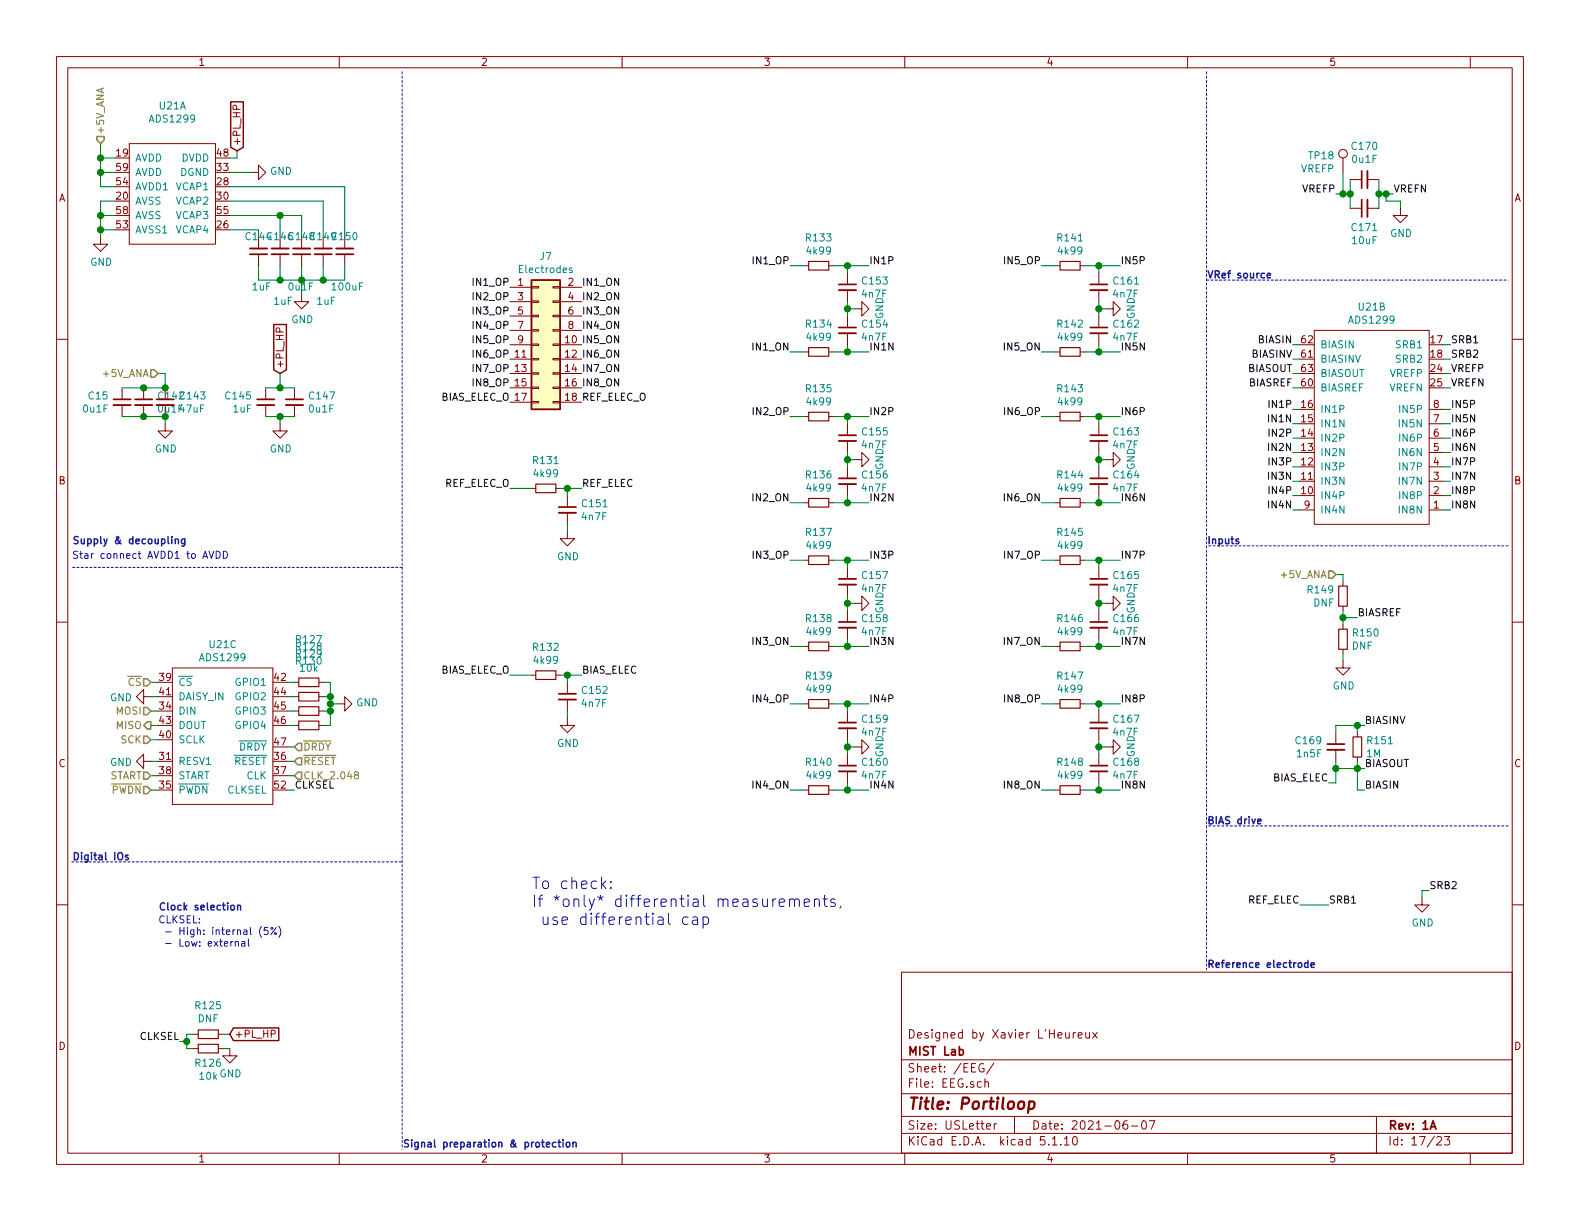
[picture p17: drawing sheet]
<svg xmlns="http://www.w3.org/2000/svg" width="279mm" height="216mm" viewBox="0 0 279 216" stroke-linecap="round" stroke-linejoin="round" font-family="sans-serif">
<defs><g id="words">
<g font-size="2.8" fill="#0000c2">
<text x="94" y="157.2">To check:</text>
<text x="94" y="160.4">If *only* differential measurements,</text>
<text x="94.8" y="163.6">use differential cap</text>
</g>
<text font-size="2.8" fill="#840000" x="160.4" y="196.2">Title: Portiloop</text>
<g font-size="2.1" fill="#840000">
<text x="160.4" y="183.6">Designed by Xavier L'Heureux</text>
<text x="160.4" y="189.6">Sheet: /EEG/</text>
<text x="160.4" y="186.6">MIST Lab</text>
<text x="160.4" y="192.3">File: EEG.sch</text>
<text x="160.4" y="202.5">KiCad E.D.A. kicad 5.1.10</text>
<text x="160.4" y="199.7">Size: USLetter</text>
<text x="182.4" y="199.7">Date: 2021-06-07</text>
<text x="245.4" y="199.7">Rev: 1A</text>
<text x="245.4" y="202.5">Id: 17/23</text>
</g>
<g font-size="1.8" fill="#840000">
<text x="35" y="11.6">1</text>
<text x="85" y="11.6">2</text>
<text x="135" y="11.6">3</text>
<text x="185" y="11.6">4</text>
<text x="235" y="11.6">5</text>
<text x="20.6" y="27.7">19</text>
<text x="38.4" y="27.7">48</text>
<text x="42.5" y="25.9" transform="rotate(-90 42.5 25.9)">+PL_HP</text>
<text x="10.4" y="35.6">A</text>
<text x="20.6" y="35.3">20</text>
<text x="20.6" y="32.8">54</text>
<text x="20.6" y="30.2">59</text>
<text x="38.4" y="32.8">28</text>
<text x="38.4" y="35.3">30</text>
<text x="38.4" y="30.2">33</text>
<text x="267.8" y="35.6">A</text>
<text x="20.6" y="40.4">53</text>
<text x="20.6" y="37.8">58</text>
<text x="38.4" y="40.4">26</text>
<text x="38.4" y="37.8">55</text>
<text x="91.6" y="50.5">1</text>
<text x="91.6" y="53.1">3</text>
<text x="100.5" y="50.5">2</text>
<text x="100.5" y="53.1">4</text>
<text x="91.6" y="55.6">5</text>
<text x="91.6" y="58.2">7</text>
<text x="100.5" y="55.6">6</text>
<text x="100.5" y="58.2">8</text>
<text x="50.2" y="65.3" transform="rotate(-90 50.2 65.3)">+PL_HP</text>
<text x="91.6" y="60.7">9</text>
<text x="230.2" y="63.2">61</text>
<text x="230.2" y="60.7">62</text>
<text x="230.2" y="65.8">63</text>
<text x="253" y="60.7">17</text>
<text x="253" y="63.2">18</text>
<text x="253" y="65.8">24</text>
<text x="91.1" y="70.9">17</text>
<text x="230.2" y="68.3">60</text>
<text x="253" y="68.3">25</text>
<text x="230.2" y="77.2">14</text>
<text x="230.2" y="74.7">15</text>
<text x="230.2" y="72.1">16</text>
<text x="253.5" y="77.2">6</text>
<text x="253.5" y="74.7">7</text>
<text x="253.5" y="72.1">8</text>
<text x="230.2" y="82.3">12</text>
<text x="230.2" y="79.8">13</text>
<text x="253.5" y="82.3">4</text>
<text x="253.5" y="79.8">5</text>
<text x="10.4" y="85.6">B</text>
<text x="230.2" y="87.4">10</text>
<text x="230.2" y="84.8">11</text>
<text x="230.7" y="89.9">9</text>
<text x="253.5" y="89.9">1</text>
<text x="253.5" y="87.4">2</text>
<text x="253.5" y="84.8">3</text>
<text x="267.8" y="85.6">B</text>
<text x="28.2" y="125.5">34</text>
<text x="28.2" y="120.4">39</text>
<text x="28.2" y="122.9">41</text>
<text x="48.6" y="120.4">42</text>
<text x="48.6" y="122.9">44</text>
<text x="48.6" y="125.5">45</text>
<text x="28.2" y="130.6">40</text>
<text x="28.2" y="128">43</text>
<text x="48.6" y="128">46</text>
<text x="48.6" y="131.8">47</text>
<text x="10.4" y="135.6">C</text>
<text x="28.2" y="134.4">31</text>
<text x="28.2" y="136.9">38</text>
<text x="48.6" y="134.4">36</text>
<text x="48.6" y="136.9">37</text>
<text x="267.8" y="135.6">C</text>
<text x="28.2" y="139.4">35</text>
<text x="48.6" y="139.4">52</text>
<text x="10.4" y="185.6">D</text>
<text x="41.4" y="183.5">+PL_HP</text>
<text x="267.8" y="185.6">D</text>
<text x="35" y="205.5">1</text>
<text x="85" y="205.5">2</text>
<text x="135" y="205.5">3</text>
<text x="185" y="205.5">4</text>
<text x="235" y="205.5">5</text>
</g>
<g font-size="1.8" fill="#848400">
<text x="18.4" y="23.9" transform="rotate(-90 18.4 23.9)">+5V_ANA</text>
<text x="18.4" y="66.7">+5V_ANA</text>
<text x="226.7" y="102.2">+5V_ANA</text>
<text x="22.7" y="121.3">CS</text>
<text x="20.6" y="126.4">MOSI</text>
<text x="20.6" y="128.9">MISO</text>
<text x="21.4" y="131.4">SCK</text>
<text x="19.3" y="137.8">START</text>
<text x="53.6" y="135.3">RESET</text>
<text x="53.6" y="132.7">DRDY</text>
<text x="53.6" y="137.8">CLK_2.048</text>
<text x="19.7" y="140.3">PWDN</text>
</g>
<g font-size="1.8" fill="#008484">
<text x="26.6" y="21.7">ADS1299</text>
<text x="28.2" y="19.4">U21A</text>
<text x="23.9" y="28.6">AVDD</text>
<text x="32.1" y="28.6">DVDD</text>
<text x="231.5" y="28.2">TP18</text>
<text x="239.2" y="26.5">C170</text>
<text x="239.2" y="28.8">0u1F</text>
<text x="23.9" y="33.7">AVDD1</text>
<text x="23.9" y="31.1">AVDD</text>
<text x="31.2" y="33.7">VCAP1</text>
<text x="31.9" y="31.1">DGND</text>
<text x="47.8" y="30.9">GND</text>
<text x="230.1" y="30.5">VREFP</text>
<text x="23.9" y="36.2">AVSS</text>
<text x="23.9" y="41.3">AVSS1</text>
<text x="23.9" y="38.7">AVSS</text>
<text x="31.2" y="41.3">VCAP4</text>
<text x="31.2" y="36.2">VCAP2</text>
<text x="31.2" y="38.7">VCAP3</text>
<text x="239.2" y="40.9">C171</text>
<text x="245.8" y="41.9">GND</text>
<text x="16" y="47">GND</text>
<text x="95.6" y="46">J7</text>
<text x="142.7" y="42.7">R133</text>
<text x="142.8" y="45">4k99</text>
<text x="187.1" y="42.7">R141</text>
<text x="187.3" y="45">4k99</text>
<text x="239.2" y="43.2">10uF</text>
<text x="44.7" y="51.4">1uF</text>
<text x="48.5" y="53.9">1uF</text>
<text x="51.1" y="51.4">0u1F</text>
<text x="56.1" y="53.9">1uF</text>
<text x="58.9" y="51.4">100uF</text>
<text x="92" y="48.3">Electrodes</text>
<text x="152.5" y="52.6">4n7F</text>
<text x="152.6" y="50.3">C153</text>
<text x="197" y="52.6">4n7F</text>
<text x="197.1" y="50.3">C161</text>
<text x="51.5" y="57.2">GND</text>
<text x="142.7" y="57.9">R134</text>
<text x="152.6" y="57.9">C154</text>
<text x="156.2" y="56.4" transform="rotate(-90 156.2 56.4)">GND</text>
<text x="187.1" y="57.9">R142</text>
<text x="197.1" y="57.9">C162</text>
<text x="200.7" y="56.4" transform="rotate(-90 200.7 56.4)">GND</text>
<text x="238.7" y="57.2">ADS1299</text>
<text x="240.3" y="54.9">U21B</text>
<text x="142.8" y="60.2">4k99</text>
<text x="152.5" y="60.2">4n7F</text>
<text x="187.3" y="60.2">4k99</text>
<text x="197" y="60.2">4n7F</text>
<text x="233.4" y="64.1">BIASINV</text>
<text x="233.4" y="61.6">BIASIN</text>
<text x="247" y="61.6">SRB1</text>
<text x="247" y="64.1">SRB2</text>
<text x="15.7" y="70.6">C15</text>
<text x="28.1" y="70.6">C142C143</text>
<text x="40" y="70.6">C145</text>
<text x="54.8" y="70.6">C147</text>
<text x="142.7" y="69.4">R135</text>
<text x="142.8" y="71.7">4k99</text>
<text x="187.1" y="69.4">R143</text>
<text x="187.3" y="71.7">4k99</text>
<text x="233.4" y="69.2">BIASREF</text>
<text x="233.4" y="66.7">BIASOUT</text>
<text x="245.7" y="69.2">VREFN</text>
<text x="245.8" y="66.7">VREFP</text>
<text x="14.8" y="72.9">0u1F</text>
<text x="28.1" y="72.9">0u1F47uF</text>
<text x="41.3" y="72.9">1uF</text>
<text x="54.7" y="72.9">0u1F</text>
<text x="152.6" y="77">C155</text>
<text x="197.1" y="77">C163</text>
<text x="233.4" y="75.6">IN1N</text>
<text x="233.4" y="73">IN1P</text>
<text x="247.7" y="75.6">IN5N</text>
<text x="247.8" y="73">IN5P</text>
<text x="27.4" y="80">GND</text>
<text x="47.7" y="80">GND</text>
<text x="94.4" y="82.1">R131</text>
<text x="152.5" y="79.3">4n7F</text>
<text x="156.2" y="83.1" transform="rotate(-90 156.2 83.1)">GND</text>
<text x="197" y="79.3">4n7F</text>
<text x="200.7" y="83.1" transform="rotate(-90 200.7 83.1)">GND</text>
<text x="233.4" y="83.2">IN3P</text>
<text x="233.4" y="80.6">IN2N</text>
<text x="233.4" y="78.1">IN2P</text>
<text x="247.7" y="80.6">IN6N</text>
<text x="247.8" y="83.2">IN7P</text>
<text x="247.8" y="78.1">IN6P</text>
<text x="94.6" y="84.4">4k99</text>
<text x="103.1" y="89.7">C151</text>
<text x="142.7" y="84.6">R136</text>
<text x="142.8" y="86.9">4k99</text>
<text x="152.5" y="86.9">4n7F</text>
<text x="152.6" y="84.6">C156</text>
<text x="187.1" y="84.6">R144</text>
<text x="187.3" y="86.9">4k99</text>
<text x="197" y="86.9">4n7F</text>
<text x="197.1" y="84.6">C164</text>
<text x="233.4" y="88.3">IN4P</text>
<text x="233.4" y="85.7">IN3N</text>
<text x="247.7" y="85.7">IN7N</text>
<text x="247.8" y="88.3">IN8P</text>
<text x="103" y="92">4n7F</text>
<text x="142.7" y="94.8">R137</text>
<text x="187.1" y="94.8">R145</text>
<text x="233.4" y="90.8">IN4N</text>
<text x="247.7" y="90.8">IN8N</text>
<text x="98.5" y="99.1">GND</text>
<text x="142.8" y="97.1">4k99</text>
<text x="187.3" y="97.1">4k99</text>
<text x="152.5" y="104.7">4n7F</text>
<text x="152.6" y="102.4">C157</text>
<text x="197" y="104.7">4n7F</text>
<text x="197.1" y="102.4">C165</text>
<text x="231.4" y="104.9">R149</text>
<text x="232.3" y="107.2">DNF</text>
<text x="52.5" y="113.7">R127</text>
<text x="142.7" y="110">R138</text>
<text x="142.8" y="112.3">4k99</text>
<text x="152.5" y="112.3">4n7F</text>
<text x="152.6" y="110">C158</text>
<text x="156.2" y="108.5" transform="rotate(-90 156.2 108.5)">GND</text>
<text x="187.1" y="110">R146</text>
<text x="187.3" y="112.3">4k99</text>
<text x="197" y="112.3">4n7F</text>
<text x="197.1" y="110">C166</text>
<text x="200.7" y="108.5" transform="rotate(-90 200.7 108.5)">GND</text>
<text x="239.4" y="112.5">R150</text>
<text x="35.5" y="116.9">ADS1299</text>
<text x="37.1" y="114.6">U21C</text>
<text x="52.5" y="117.5">R130</text>
<text x="52.5" y="115">R128</text>
<text x="52.5" y="116.3">R129</text>
<text x="53.1" y="118.8">10k</text>
<text x="94.4" y="115.1">R132</text>
<text x="94.6" y="117.4">4k99</text>
<text x="239.1" y="114.9">DNF</text>
<text x="19.5" y="124">GND</text>
<text x="31.5" y="121.3">CS</text>
<text x="31.5" y="123.8">DAISY_IN</text>
<text x="41.8" y="121.3">GPIO1</text>
<text x="41.8" y="123.8">GPIO2</text>
<text x="63" y="124.9">GND</text>
<text x="103" y="125">4n7F</text>
<text x="103.1" y="122.7">C152</text>
<text x="142.7" y="120.2">R139</text>
<text x="142.8" y="122.5">4k99</text>
<text x="187.1" y="120.2">R147</text>
<text x="187.3" y="122.5">4k99</text>
<text x="235.7" y="121.9">GND</text>
<text x="31.5" y="126.4">DIN</text>
<text x="31.5" y="131.4">SCLK</text>
<text x="31.5" y="128.9">DOUT</text>
<text x="41.8" y="126.4">GPIO3</text>
<text x="41.8" y="128.9">GPIO4</text>
<text x="152.5" y="130.1">4n7F</text>
<text x="152.6" y="127.8">C159</text>
<text x="197" y="130.1">4n7F</text>
<text x="197.1" y="127.8">C167</text>
<text x="229.3" y="131.6">C169</text>
<text x="241.9" y="131.6">R151</text>
<text x="19.5" y="135.4">GND</text>
<text x="31.5" y="135.3">RESV1</text>
<text x="31.5" y="137.8">START</text>
<text x="41.4" y="135.3">RESET</text>
<text x="42.2" y="132.7">DRDY</text>
<text x="43.6" y="137.8">CLK</text>
<text x="98.5" y="132.1">GND</text>
<text x="142.7" y="135.4">R140</text>
<text x="142.8" y="137.7">4k99</text>
<text x="152.5" y="137.7">4n7F</text>
<text x="152.6" y="135.4">C160</text>
<text x="156.2" y="133.9" transform="rotate(-90 156.2 133.9)">GND</text>
<text x="187.1" y="135.4">R148</text>
<text x="187.3" y="137.7">4k99</text>
<text x="197" y="137.7">4n7F</text>
<text x="197.1" y="135.4">C168</text>
<text x="200.7" y="133.9" transform="rotate(-90 200.7 133.9)">GND</text>
<text x="229.4" y="133.9">1n5F</text>
<text x="241.7" y="133.9">1M</text>
<text x="31.5" y="140.3">PWDN</text>
<text x="40.2" y="140.3">CLKSEL</text>
<text x="249.6" y="163.8">GND</text>
<text x="34.7" y="178.5">R125</text>
<text x="35" y="180.8">DNF</text>
<text x="34.7" y="188.6">R126</text>
<text x="35.4" y="190.9">10k GND</text>
</g>
<g font-size="1.8">
<text x="230.3" y="34">VREFP</text>
<text x="246.4" y="34">VREFN</text>
<text x="133.4" y="46.7">IN1_OP</text>
<text x="153.7" y="46.7">IN1P</text>
<text x="177.9" y="46.7">IN5_OP</text>
<text x="198.1" y="46.7">IN5P</text>
<text x="83.9" y="50.5">IN1_OP</text>
<text x="83.9" y="53.1">IN2_OP</text>
<text x="102.9" y="50.5">IN1_ON</text>
<text x="102.9" y="53.1">IN2_ON</text>
<text x="83.9" y="58.2">IN4_OP</text>
<text x="83.9" y="55.6">IN3_OP</text>
<text x="102.9" y="55.6">IN3_ON</text>
<text x="102.9" y="58.2">IN4_ON</text>
<text x="83.9" y="60.7">IN5_OP</text>
<text x="83.9" y="65.8">IN7_OP 13</text>
<text x="83.9" y="63.2">IN6_OP 11</text>
<text x="100" y="60.7">10 IN5_ON</text>
<text x="100" y="63.2">12 IN6_ON</text>
<text x="100" y="65.8">14 IN7_ON</text>
<text x="133.3" y="62">IN1_ON</text>
<text x="153.7" y="62">IN1N</text>
<text x="177.7" y="62">IN5_ON</text>
<text x="198.1" y="62">IN5N</text>
<text x="220.6" y="65.8">BIASOUT</text>
<text x="221.4" y="63.2">BIASINV</text>
<text x="222.6" y="60.7">BIASIN</text>
<text x="256.5" y="65.8">VREFP</text>
<text x="256.5" y="60.7">SRB1</text>
<text x="256.5" y="63.2">SRB2</text>
<text x="77.9" y="70.9">BIAS_ELEC_O</text>
<text x="83.9" y="68.3">IN8_OP 15</text>
<text x="100" y="68.3">16 IN8_ON</text>
<text x="100" y="70.9">18 REF_ELEC_O</text>
<text x="220.8" y="68.3">BIASREF</text>
<text x="256.5" y="68.3">VREFN</text>
<text x="133.4" y="73.4">IN2_OP</text>
<text x="153.7" y="73.4">IN2P</text>
<text x="177.9" y="73.4">IN6_OP</text>
<text x="198.1" y="73.4">IN6P</text>
<text x="224.6" y="74.7">IN1N</text>
<text x="224.7" y="72.1">IN1P</text>
<text x="224.7" y="77.2">IN2P</text>
<text x="256.5" y="72.1">IN5P</text>
<text x="256.5" y="74.7">IN5N</text>
<text x="256.5" y="77.2">IN6P</text>
<text x="224.6" y="79.8">IN2N</text>
<text x="224.7" y="82.3">IN3P</text>
<text x="256.5" y="79.8">IN6N</text>
<text x="256.5" y="82.3">IN7P</text>
<text x="78.6" y="86.1">REF_ELEC_O</text>
<text x="102.9" y="86.1">REF_ELEC</text>
<text x="133.3" y="88.6">IN2_ON</text>
<text x="153.7" y="88.6">IN2N</text>
<text x="177.7" y="88.6">IN6_ON</text>
<text x="198.1" y="88.6">IN6N</text>
<text x="224.6" y="84.8">IN3N</text>
<text x="224.6" y="89.9">IN4N</text>
<text x="224.7" y="87.4">IN4P</text>
<text x="256.5" y="87.4">IN8P</text>
<text x="256.5" y="89.9">IN8N</text>
<text x="256.5" y="84.8">IN7N</text>
<text x="133.4" y="98.8">IN3_OP</text>
<text x="153.7" y="98.8">IN3P</text>
<text x="177.9" y="98.8">IN7_OP</text>
<text x="198.1" y="98.8">IN7P</text>
<text x="240" y="109">BIASREF</text>
<text x="77.9" y="119.1">BIAS_ELEC_O</text>
<text x="102.9" y="119.1">BIAS_ELEC</text>
<text x="133.3" y="114">IN3_ON</text>
<text x="153.7" y="114">IN3N</text>
<text x="177.7" y="114">IN7_ON</text>
<text x="198.1" y="114">IN7N</text>
<text x="133.4" y="124.2">IN4_OP</text>
<text x="153.7" y="124.2">IN4P</text>
<text x="177.9" y="124.2">IN8_OP</text>
<text x="198.1" y="124.2">IN8P</text>
<text x="241.3" y="128">BIASINV</text>
<text x="241.3" y="135.6">BIASOUT</text>
<text x="52.1" y="139.4">CLKSEL</text>
<text x="133.3" y="139.4">IN4_ON</text>
<text x="153.7" y="139.4">IN4N</text>
<text x="177.7" y="139.4">IN8_ON</text>
<text x="198.1" y="139.4">IN8N</text>
<text x="225" y="138.2">BIAS_ELEC</text>
<text x="241.3" y="139.4">BIASIN</text>
<text x="220.6" y="159.8">REF_ELEC</text>
<text x="234.9" y="159.8">SRB1</text>
<text x="252.7" y="157.2">SRB2</text>
<text x="24.7" y="183.9">CLKSEL</text>
</g>
<text font-size="1.8" fill="#008400" x="43.6" y="42.5">C144C146C148C149C150</text>
<g font-size="1.8" fill="#0000c2">
<text x="213.4" y="49.2">VRef source</text>
<text x="12.7" y="98.8">Star connect AVDD1 to AVDD</text>
<text x="12.7" y="96.2">Supply &amp; decoupling</text>
<text x="213.4" y="96.2">Inputs</text>
<text x="213.4" y="145.7">BIAS drive</text>
<text x="12.7" y="152.1">Digital IOs</text>
<text x="27.9" y="161">Clock selection</text>
<text x="27.9" y="163.3">CLKSEL:</text>
<text x="28.4" y="165.3">- High: internal (5%)</text>
<text x="28.4" y="167.4">- Low: external</text>
<text x="213.4" y="171.1">Reference electrode</text>
<text x="71.1" y="202.9">Signal preparation &amp; protection</text>
</g>
</g></defs>
<g fill="none" stroke="#840000" stroke-width=".18">
<path d="M10 10h259.4v195.9h-259.4zM12 12h255.4v191.9h-255.4zM41.9 19.3l-.1-.6-.2-.1-.3 .1-.1 .1v.5h1.3M60 10v2M110 10v2M160 10v2M210 10v2M260 10v2M22.9 25.4h15.2v17.8h-15.2zM44.4 30.5h1.3v-1.3l1.3 1.3-1.3 1.3v-1.3M237.5 27.9v2.6M238.8 36.8h2"/>
<path d="M238.8 31.8h2M241.8 36.8h2M241.8 31.8h2M247.6 36.8v1.3h1.3l-1.3 1.3-1.2-1.3h1.2M10 60h2M17.8 41.9v1.3h1.2l-1.2 1.3-1.3-1.3h1.3M45.7 41.9v2M45.7 45v2M49.5 58.7l-.1-.6-.1-.1h-.4l-.1 .2v.5h1.3M49.5 41.9v2M49.5 45v2M53.3 52.1v1.2h1.3l-1.3 1.3-1.2-1.3h1.2"/>
<path d="M53.3 41.9v2M53.3 45v2M57.1 41.9v2M57.1 45v2M61 41.9v2M61 45v2M90.2 50.8h3.8M90.2 53.3h3.8M90.2 55.9h3.8M90.2 58.4h3.8M94 58.3h1.2v.2h-1.2zM94 55.8h1.2v.2h-1.2z"/>
<path d="M94 53.2h1.2v.3h-1.2zM94 50.7h1.2v.2h-1.2zM97.8 58.3h1.3v.2h-1.3zM97.8 55.8h1.3v.2h-1.3zM97.8 53.2h1.3v.3h-1.3zM97.8 50.7h1.3v.2h-1.3zM99.1 50.8h3.8M99.1 53.3h3.8M99.1 55.9h3.8M99.1 58.4h3.8M142.2 47h.8M146.6 47h.7"/>
<path d="M149.9 48.3v2M149.9 51.3v2M149.9 55.9v2M149.9 58.9v2.1M151.1 54.6h1.3v-1.3l1.3 1.3-1.3 1.3v-1.3M186.7 47h.8M191 47h.8M194.3 48.3v2M194.3 51.3v2M194.3 55.9v2M194.3 58.9v2.1M195.6 54.6h1.2v-1.3l1.3 1.3-1.3 1.3v-1.3"/>
<path d="M232.4 58.4h20.3v34.3h-20.3zM267.4 60h2M21.6 68.6v2M21.6 71.6v2.1M25.4 68.6v2M25.4 71.6v2.1M29.2 74.9v1.3h1.3l-1.3 1.3-1.3-1.3h1.3M29.2 68.6v2M29.2 71.6v2.1M47 68.6v2M47 71.6v2.1M49.5 74.9v1.3h1.3l-1.3 1.3-1.2-1.3h1.2"/>
<path d="M52.1 68.6v2M52.1 71.6v2.1M90.2 61h3.8M90.2 63.5h3.8M90.2 66h3.8M90.2 68.6h3.8M90.2 71.1h3.8M94 65.9h1.2v.3h-1.2zM94 68.5h1.2v.2h-1.2zM94 71h1.2v.2h-1.2zM94 63.4h1.2v.2h-1.2zM94 60.8h1.2v.3h-1.2z"/>
<path d="M97.8 65.9h1.3v.3h-1.3zM97.8 68.5h1.3v.2h-1.3zM97.8 71h1.3v.2h-1.3zM97.8 63.4h1.3v.2h-1.3zM97.8 60.8h1.3v.3h-1.3zM99.1 61h3.8M99.1 63.5h3.8M99.1 66h3.8M99.1 68.6h3.8M99.1 71.1h3.8M142.2 62.2h.8M142.2 73.7h.8"/>
<path d="M146.6 62.2h.7M146.6 73.7h.7M149.9 74.9v2.1M149.9 78v2M186.7 62.2h.8M186.7 73.7h.8M191 62.2h.8M191 73.7h.8M194.3 74.9v2.1M194.3 78v2M252.7 77.5h2.6M252.7 74.9h2.6"/>
<path d="M252.7 72.4h2.6M94 86.4h.7M98.3 86.4h.8M100.3 94v1.3h1.3l-1.3 1.2-1.2-1.2h1.2M100.3 87.6v2.1M100.3 90.7v2M142.2 88.9h.8M142.2 99.1h.8M146.6 88.9h.7M146.6 99.1h.7M149.9 82.6v2M149.9 85.6v2"/>
<path d="M151.1 81.3h1.3v-1.3l1.3 1.3-1.3 1.3v-1.3M186.7 88.9h.8M186.7 99.1h.8M191 88.9h.8M191 99.1h.8M194.3 82.6v2M194.3 85.6v2M195.6 81.3h1.2v-1.3l1.3 1.3-1.3 1.3v-1.3M229.9 90.2h2.5M252.7 90.2h2.6M252.7 87.6h2.6M252.7 85.1h2.6"/>
<path d="M252.7 82.6h2.6M252.7 80h2.6M10 110h2M30.5 118.1h17.8v24.1h-17.8zM94 119.4h.7M98.3 119.4h.8M142.2 114.3h.8M146.6 114.3h.7M149.9 100.3v2.1M149.9 103.4v2M149.9 108v2M149.9 111v2"/>
<path d="M151.1 106.7h1.3v-1.3l1.3 1.3-1.3 1.3v-1.3M186.7 114.3h.8M191 114.3h.8M194.3 100.3v2.1M194.3 103.4v2M194.3 108v2M194.3 111v2M195.6 106.7h1.2v-1.3l1.3 1.3-1.3 1.3v-1.3M237.5 116.8v1.3h1.3l-1.3 1.3-1.3-1.3h1.3M237.5 102.9v.7M237.5 107.2v.8M237.5 110.5v.8"/>
<path d="M237.5 114.8v.8M267.4 110h2M25.4 123.2v-1.3l-1.3 1.3 1.3 1.3v-1.3h1.3M25.4 134.6v-1.2l-1.3 1.2 1.3 1.3v-1.3h1.3M52.1 128.3h.7M52.1 123.2h.7M52.1 120.7h.7M52.1 125.7h.7M56.4 128.3h.7M56.4 123.2h.7M56.4 120.7h.7M56.4 125.7h.7"/>
<path d="M59.7 124.5h1.3v-1.3l1.2 1.3-1.2 1.2v-1.2M100.3 127v1.3h1.3l-1.3 1.2-1.2-1.2h1.2M100.3 120.7v2M100.3 123.7v2M142.2 139.7h.8M142.2 124.5h.8M146.6 139.7h.7M146.6 124.5h.7M149.9 125.7v2.1M149.9 128.8v2M149.9 133.4v2M149.9 136.4v2"/>
<path d="M151.1 132.1h1.3v-1.3l1.3 1.3-1.3 1.3v-1.3M186.7 139.7h.8M186.7 124.5h.8M191 139.7h.8M191 124.5h.8M194.3 125.7v2.1M194.3 128.8v2M194.3 133.4v2M194.3 136.4v2M195.6 132.1h1.2v-1.3l1.3 1.3-1.3 1.3v-1.3M236.2 129.5v2.1M236.2 132.6v2"/>
<path d="M240 129.5v.8M240 133.9v.7M10 160h2M251.5 158.8v1.2h1.2l-1.2 1.3-1.3-1.3h1.3M267.4 160h2M159.4 171.9h108v32h-108zM34.3 185.4h.8M34.3 182.9h.8M38.6 185.4h.8M38.6 182.9h.8M40.6 185.4v1.3h1.3l-1.3 1.3-1.2-1.3h1.2M48 182.8h.6l.1-.2-.1-.3-.2-.1h-.4v1.2"/>
<path d="M159.4 197.4h108M159.4 193.4h108M159.4 187.4h108M174 188.1a.74 .74 0 0 0-.9 .6 .74 .74 0 0 0 .5 .9l.4-.2v-.5h-.3M174.2 191.4l.2-.1h.3l.1 1M174.2 190.8v1.5M174.4 199.2l.8-.2-.1-.2-.4-.1-.3 .2 .1 .7h.6M175.7 188l-1.3 1.9M175.8 198.7v1M176.2 198.7l-.3 .1-.1 .2M179.4 197.4v3M189.8 182.6v1"/>
<path d="M190.2 182.6l-.4 .3M190.7 183.1l.7-.2-.1-.2-.4-.1-.2 .2v.7h.6M192 182.6v.8a.39 .39 0 0 0 .7 0M192.7 182.6v1M193.2 182.6l.8 1M194 182.6l-.8 1M199.3 198.2a.62 .62 0 0 0-.7 .6l.1 .7 .2 .2 .5-.2v-.5l-.1-.2h-.4l-.3 .2M200.1 199.1h1.1M202 198.3l.4-.1a.94 .94 0 0 1 0 1.5 .82 .82 0 0 1-.4-1.4zM203.2 198.2h1l-.6 1.5M243.4 197.4v6.5M60 203.9v2"/>
<path d="M110 203.9v2M159.4 200.4h108M160 203.9v2M186.1 201.4l.4-.4v1.5M186.1 202.5h.8M187.6 202.3v.2M188.2 201.4l.4-.4v1.5M188.2 202.5h.9M189.8 201.1l.3-.1a.94 .94 0 0 1 0 1.5l-.4-.3v-.7zM210 203.9v2M254.1 201.1l.2-.1h.4l.2 .4-.9 1.1h.9M255.4 201h1l-.5 .5 .4 .2v.6l-.2 .2-.7-.2"/>
<path d="M260 203.9v2"/>
<circle cx="237.5" cy="27.2" r=".76"/>
</g>
<g fill="none" stroke="#840000" stroke-width=".3">
<path d="M240.8 30.2v3.1M240.8 35.3v3.1M44.2 45h3M48 45h3.1M51.8 45h3.1M55.6 45h3.1M59.4 45h3.1M148.3 57.9h3.1M148.3 50.3h3.1M192.8 57.9h3M192.8 50.3h3M20.1 70.6h3"/>
<path d="M23.9 70.6h3M27.7 70.6h3M45.5 70.6h3M50.5 70.6h3.1M148.3 77h3.1M192.8 77h3M98.8 89.7h3.1M148.3 84.6h3.1M192.8 84.6h3M148.3 102.4h3.1M148.3 110h3.1M192.8 102.4h3"/>
<path d="M192.8 110h3M98.8 122.7h3.1M148.3 127.8h3.1M148.3 135.4h3.1M192.8 127.8h3M192.8 135.4h3M234.7 131.6h3M169.6 185.6h.5l.3 .3-.2 .6h-.6M252.9 199.7l.5-1.5 .5 1.5"/>
</g>
<path d="M182 194.8h.8l.2 .3-.1 .6a.66 .66 0 0 1-1 .3M182 194.8l-.2 2" fill="none" stroke="#840000" stroke-width=".41"/>
<g fill="none" stroke="#840000" stroke-width=".2">
<path d="M143 46.2h3.6v1.6h-3.6zM187.5 46.2h3.5v1.6h-3.5zM143 72.9h3.6v1.5h-3.6zM143 61.5h3.6v1.5h-3.6zM187.5 61.5h3.5v1.5h-3.5zM187.5 72.9h3.5v1.5h-3.5zM94.7 85.6h3.6v1.5h-3.6zM143 88.1h3.6v1.6h-3.6zM143 98.3h3.6v1.5h-3.6zM187.5 88.1h3.5v1.6h-3.5zM187.5 98.3h3.5v1.5h-3.5zM52.8 119.9h3.6v1.5h-3.6z"/>
<path d="M94.7 118.6h3.6v1.5h-3.6zM143 113.5h3.6v1.6h-3.6zM187.5 113.5h3.5v1.6h-3.5zM236.7 111.3h1.6v3.5h-1.6zM236.7 103.6h1.6v3.6h-1.6zM52.8 127.5h3.6v1.5h-3.6zM52.8 122.4h3.6v1.6h-3.6zM52.8 125h3.6v1.5h-3.6zM143 138.9h3.6v1.6h-3.6zM143 123.7h3.6v1.5h-3.6zM187.5 123.7h3.5v1.5h-3.5zM187.5 138.9h3.5v1.6h-3.5z"/>
<path d="M239.3 130.3h1.5v3.6h-1.5zM35.1 184.7h3.5v1.5h-3.5zM35.1 182.1h3.5v1.5h-3.5z"/>
</g>
<g fill="none" stroke="#840000" stroke-width=".33">
<path d="M241.8 30.2v3.1M241.8 35.3v3.1M44.2 43.9h3M48 43.9h3.1M51.8 43.9h3.1M55.6 43.9h3.1M59.4 43.9h3.1M148.3 58.9h3.1M148.3 51.3h3.1M192.8 58.9h3M192.8 51.3h3M20.1 71.6h3"/>
<path d="M23.9 71.6h3M27.7 71.6h3M45.5 71.6h3M50.5 71.6h3.1M148.3 78h3.1M192.8 78h3M98.8 90.7h3.1M148.3 85.6h3.1M192.8 85.6h3M148.3 103.4h3.1M148.3 111h3.1M192.8 103.4h3"/>
<path d="M192.8 111h3M98.8 123.7h3.1M148.3 128.8h3.1M148.3 136.4h3.1M192.8 128.8h3M192.8 136.4h3M234.7 132.6h3"/>
</g>
<path d="M94 49.5h5.1v22.9h-5.1z" fill="#ffffc2" stroke="#ffffc2" stroke-width=".18"/>
<path d="M40.8 18h2.2v8l-1.1 .7-1.1-.7zM48.4 57.4h2.2v8l-1.1 .6-1.1-.6zM94 49.5h5.1v22.9h-5.1zM41.3 181.8h8v2.2h-8l-.7-1.1z" fill="none" stroke="#840000" stroke-width=".25"/>
<path d="M101.2 47.4h-.3l-.2 .1v.2l.5 .2v.3h-.5" fill="none" stroke="#008484" stroke-width=".18"/>
<path d="M71.1 12.7v190.5M213.4 12.7v158.8M213.4 49.5h53.3M266.7 96.5h-53.3M71.1 100.3h-58.4M12.7 152.4h58.4M266.7 146.1h-53.3" fill="none" stroke="#0000c2" stroke-width=".18" stroke-dasharray=".4 .4"/>
<g fill="none" stroke="#008400" stroke-width=".18">
<path d="M17.8 25.4v7.6h2.5M17.8 38.1h2.5M17.8 30.5h2.5M17.8 27.9h2.5M20.3 35.6h-2.5v6.3M40.6 33h20.4v8.9M40.6 38.1h12.7v3.8M40.6 35.6h16.5v6.3M40.6 30.5h3.8M41.9 26.7v1.2h-1.3M49.5 38.1v3.8M236.2 34.3h2.6"/>
<path d="M237.5 30.5v3.8M238.8 31.8v5M243.8 34.3h2.6M243.8 31.8v5M245.1 34.3v1.3h2.5v1.2M17.8 40.6h2.5M40.6 40.6h5.1M45.7 47v2.5h15.3v-2.5M49.5 47v2.5M53.3 47v5.1M57.1 47v2.5M139.7 47h2.5"/>
<path d="M147.3 47h6.4M149.9 47v1.3M149.9 53.3v2.6M149.9 54.6h1.2M184.1 47h2.6M191.8 47h6.3M194.3 54.6h1.3M194.3 47v1.3M194.3 53.3v2.6M21.6 73.7h7.6v1.2M27.9 66h1.3v2.6h-7.6M47 73.7h5.1"/>
<path d="M47 68.6h5.1M49.5 66v2.6M49.5 73.7v1.2M139.7 73.7h2.5M139.7 62.2h2.5M147.3 73.7h6.4M147.3 62.2h6.4M149.9 61v1.2M149.9 73.7v1.2M184.1 73.7h2.6M184.1 62.2h2.6M191.8 73.7h6.3"/>
<path d="M191.8 62.2h6.3M194.3 61v1.2M194.3 73.7v1.2M228.6 74.9h1.3M228.6 68.6h1.3M228.6 72.4h1.3M228.6 77.5h1.3M228.6 63.5h1.3M228.6 61h1.3M228.6 66h1.3M255.3 74.9h1.2M255.3 68.6h1.2"/>
<path d="M255.3 72.4h1.2M255.3 77.5h1.2M255.3 63.5h1.2M255.3 61h1.2M255.3 66h1.2M90.2 86.4h3.8M99.1 86.4h3.8M100.3 86.4v1.2M100.3 92.7v1.3M139.7 88.9h2.5M139.7 99.1h2.5M147.3 88.9h6.4"/>
<path d="M147.3 99.1h6.4M149.9 80v2.6M149.9 87.6v1.3M149.9 99.1v1.2M149.9 81.3h1.2M184.1 88.9h2.6M184.1 99.1h2.6M191.8 88.9h6.3M191.8 99.1h6.3M194.3 81.3h1.3M194.3 80v2.6M194.3 87.6v1.3"/>
<path d="M194.3 99.1v1.2M228.6 85.1h1.3M228.6 87.6h1.3M228.6 80h1.3M228.6 82.6h1.3M228.6 90.2h1.3M255.3 85.1h1.2M255.3 87.6h1.2M255.3 80h1.2M255.3 82.6h1.2M255.3 90.2h1.2M90.2 119.4h3.8"/>
<path d="M99.1 119.4h3.8M100.3 119.4v1.3M139.7 114.3h2.5M147.3 114.3h6.4M149.9 105.4v2.6M149.9 113v1.3M149.9 106.7h1.2M184.1 114.3h2.6M191.8 114.3h6.3M194.3 105.4v2.6M194.3 113v1.3M194.3 106.7h1.3"/>
<path d="M236.2 101.6h1.3v1.3M237.5 108v2.5M237.5 115.6v1.2M237.5 109.2h2.5M26.7 139.7h1.2M26.7 134.6h1.2M26.7 137.2h1.2M26.7 123.2h1.2M26.7 130.8h1.2M26.7 128.3h1.2M26.7 125.7h1.2M26.7 120.7h1.2"/>
<path d="M50.8 132.1h1.3M50.8 139.7h1.3M50.8 134.6h1.3M50.8 137.2h1.3M50.8 123.2h1.3M50.8 128.3h1.3M50.8 125.7h1.3M50.8 120.7h1.3M57.1 123.2h1.3M57.1 120.7h1.3v7.6h-1.3M57.1 125.7h1.3M58.4 124.5h1.3"/>
<path d="M100.3 125.7v1.3M139.7 124.5h2.5M139.7 139.7h2.5M147.3 124.5h6.4M147.3 139.7h6.4M149.9 124.5v1.2M149.9 130.8v2.6M149.9 138.4v1.3M149.9 132.1h1.2M184.1 124.5h2.6M184.1 139.7h2.6M191.8 124.5h6.3"/>
<path d="M191.8 139.7h6.3M194.3 124.5v1.2M194.3 130.8v2.6M194.3 138.4v1.3M194.3 132.1h1.3M236.2 134.6v3.8h-1.3M236.2 135.9h5.1M240 134.6v5.1h1.3M240 128.3v1.2M241.3 128.3h-5.1v1.2M252.7 157.5h-1.2v1.3M229.9 160h5"/>
<path d="M31.7 184.2h1.3M34.3 182.9h-1.3v2.5h1.3M39.4 182.9h1.2M39.4 185.4h1.2"/>
</g>
<path d="M17.1 24.1h1.3v.7l-.6 .6-.7-.6zM26.7 65.4h.6l.6 .6-.6 .7h-.6zM234.9 101h.7l.6 .6-.6 .6h-.7zM25.4 125.1h.6l.7 .6-.7 .7h-.6zM25.4 130.2h.6l.7 .6-.7 .6h-.6zM25.4 136.5h.6l.7 .7-.7 .6h-.6zM25.4 139.1h.6l.7 .6-.7 .6h-.6zM25.4 120h.6l.7 .7-.7 .6h-.6zM26 127.6h.7v1.3h-.7l-.6-.6zM52.7 134h.6v1.3h-.6l-.6-.7zM52.7 131.4h.6v1.3h-.6l-.6-.6zM52.7 136.5h.6v1.3h-.6l-.6-.6z" fill="none" stroke="#848400" stroke-width=".25"/>
<path d="M62.9 137l-.2-.3 .2-.3h.2l.3 .3-.1 .2-.5 .2-.1 .1v.3l.2 .2h.4l.1-.2v-.3l-.3-.2" fill="none" stroke="#848400" stroke-width=".18"/>
<g fill="none" stroke="#0000c2" stroke-width=".18">
<path d="M37 97.5l.4 1.2 .4-1.2M38.2 97.5a.64 .64 0 0 1 .7 .6 .64 .64 0 0 1-.7 .6zM39.5 97.5a.64 .64 0 0 1 .7 .6 .64 .64 0 0 1-.7 .6zM106.6 156.4l.5 .7M107.1 155.8l-.7 .7M108 156.9l.1 .1-.1 .1-.1-.1 .1-.1v.2M108 155.9l.1 .1h-.2l.1-.1v.2M137.8 159.6l1-.2-.1-.3-.6-.1-.3 .2 .1 1 .2 .1 .6-.1M139.6 159.2a.52 .52 0 0 1 .8-.1l.1 1.2M139.6 159v1.3M140.5 159.2l.1-.1a.48 .48 0 0 1 .8 .1v1.1M142.2 159.6l1-.2-.1-.3-.6-.1-.3 .2 .1 1 .2 .1 .6-.1"/>
<path d="M144 159.2a.52 .52 0 0 1 .8-.1l.1 1.2M144 159v1.3M145.5 159h.8M145.8 158.3v1.7l.1 .2 .4 .1M147.7 159.1l-.3-.1-.4 .1-.1 .1 .1 .3a.67 .67 0 0 1 .8 .5l-.4 .3-.5-.1M40.8 166.5v.8M41.2 166.5l-.4 .2M41.6 166.6l.2-.1h.3l.1 .8M41.6 166.5v.8M42.7 166.5h.6v.8M43.3 166.8h-.4l-.2 .2v.3h.6M43.9 166v1.1l.2 .2"/>
<path d="M46.3 163.8a1.4 1.4 0 0 0 0 1.9M47.3 164h-.5l-.1 .6 .5-.1 .2 .2v.3l-.2 .3-.5-.2M48 164.1h.2v.2h-.2zM48.9 164l-1 1.3M49.3 163.8a1.47 1.47 0 0 1 0 1.9M121.7 162.2l-.6-.1-.4 .4v.6l.2 .3 .2 .1 .6-.1M122.5 162.2l.2-.1 .6 .1 .1 1.3M123.4 162.6l-.7 .1a.39 .39 0 0 0-.3 .4 .39 .39 0 0 0 .3 .4l.7-.1M124.3 162.2l.6-.1 .4 .4v.6l-.2 .3-.2 .1-.6-.1M124.3 162.1v2M148.7 160.2l-.2 .4"/>
<circle cx="48.7" cy="165.1" r=".18"/>
</g>
<g fill="none" stroke="#0000c2" stroke-width=".25">
<path d="M224.1 48.7l.6-.1-.1-.2-.3-.1-.2 .2 .1 .6h.4M31 95.4l.2-.1 .3 .1v.7M31 95.3v.8M32.7 95.3l-.1 1.1-.2 .2-.2-.1M32.7 95.4l-.4-.1-.2 .2 .1 .6h.5M22.7 151.2h-.3l-.2 .2v.1l.5 .2v.3h-.5M222.4 145.2l.6-.1-.1-.2-.3-.1-.2 .2 .1 .6h.4M40.8 160.2l.2-.1 .4 .1 .1 .5-.2 .2h-.3l-.2-.1zM42 160.2l.2-.1h.3v.8M42 160.1v.8M231.3 170.3l-.4-.1-.2 .3 .1 .5h.5M231.3 169.8v1.3"/>
<path d="M231.8 170.6l.6-.1v-.2l-.4-.1-.2 .2 .1 .6h.5M98.3 202h-.4l-.2 .2 .1 .6h.5M98.7 202h.5M98.9 201.5v1.1l.3 .2M99.6 201.5v.2M99.6 202v.8M100.2 202h.3l.2 .1 .1 .5-.1 .2h-.3l-.2-.1zM101.3 202.1l.2-.1h.3l.1 .8M101.3 202v.8"/>
</g>
<g fill="#008400" stroke="#008400" stroke-width=".25">
<circle cx="149.9" cy="62.2" r=".51"/>
<circle cx="100.3" cy="86.4" r=".51"/>
<circle cx="237.5" cy="109.2" r=".51"/>
<circle cx="149.9" cy="47" r=".51"/>
<circle cx="149.9" cy="54.6" r=".51"/>
<circle cx="149.9" cy="88.9" r=".51"/>
<circle cx="149.9" cy="73.7" r=".51"/>
<circle cx="149.9" cy="81.3" r=".51"/>
<circle cx="33" cy="184.2" r=".51"/>
<circle cx="149.9" cy="114.3" r=".51"/>
<circle cx="17.8" cy="30.5" r=".51"/>
<circle cx="240" cy="135.9" r=".51"/>
<circle cx="240" cy="128.3" r=".51"/>
<circle cx="17.8" cy="27.9" r=".51"/>
<circle cx="149.9" cy="99.1" r=".51"/>
<circle cx="17.8" cy="38.1" r=".51"/>
<circle cx="236.2" cy="135.9" r=".51"/>
<circle cx="17.8" cy="40.6" r=".51"/>
<circle cx="100.3" cy="119.4" r=".51"/>
<circle cx="25.4" cy="68.6" r=".51"/>
<circle cx="25.4" cy="73.7" r=".51"/>
<circle cx="237.5" cy="34.3" r=".51"/>
<circle cx="194.3" cy="139.7" r=".51"/>
<circle cx="49.5" cy="38.1" r=".51"/>
<circle cx="194.3" cy="132.1" r=".51"/>
<circle cx="194.3" cy="106.7" r=".51"/>
<circle cx="194.3" cy="99.1" r=".51"/>
<circle cx="57.2" cy="49.5" r=".51"/>
<circle cx="49.5" cy="68.6" r=".51"/>
<circle cx="49.5" cy="73.7" r=".51"/>
<circle cx="194.3" cy="114.3" r=".51"/>
<circle cx="238.8" cy="34.3" r=".51"/>
<circle cx="243.8" cy="34.3" r=".51"/>
<circle cx="194.3" cy="81.3" r=".51"/>
<circle cx="194.3" cy="73.7" r=".51"/>
<circle cx="245.1" cy="34.3" r=".51"/>
<circle cx="194.3" cy="88.9" r=".51"/>
<circle cx="194.3" cy="124.5" r=".51"/>
<circle cx="194.3" cy="54.6" r=".51"/>
<circle cx="194.3" cy="47" r=".51"/>
<circle cx="194.3" cy="62.2" r=".51"/>
<circle cx="58.4" cy="125.7" r=".51"/>
<circle cx="58.4" cy="124.5" r=".51"/>
<circle cx="58.4" cy="123.2" r=".51"/>
<circle cx="53.3" cy="49.5" r=".51"/>
<circle cx="149.9" cy="132.1" r=".51"/>
<circle cx="29.2" cy="73.7" r=".51"/>
<circle cx="149.9" cy="124.5" r=".51"/>
<circle cx="29.2" cy="68.6" r=".51"/>
<circle cx="49.5" cy="49.5" r=".51"/>
<circle cx="149.9" cy="139.7" r=".51"/>
<circle cx="149.9" cy="106.7" r=".51"/>
</g>
<use href="#words"/>
</svg>
